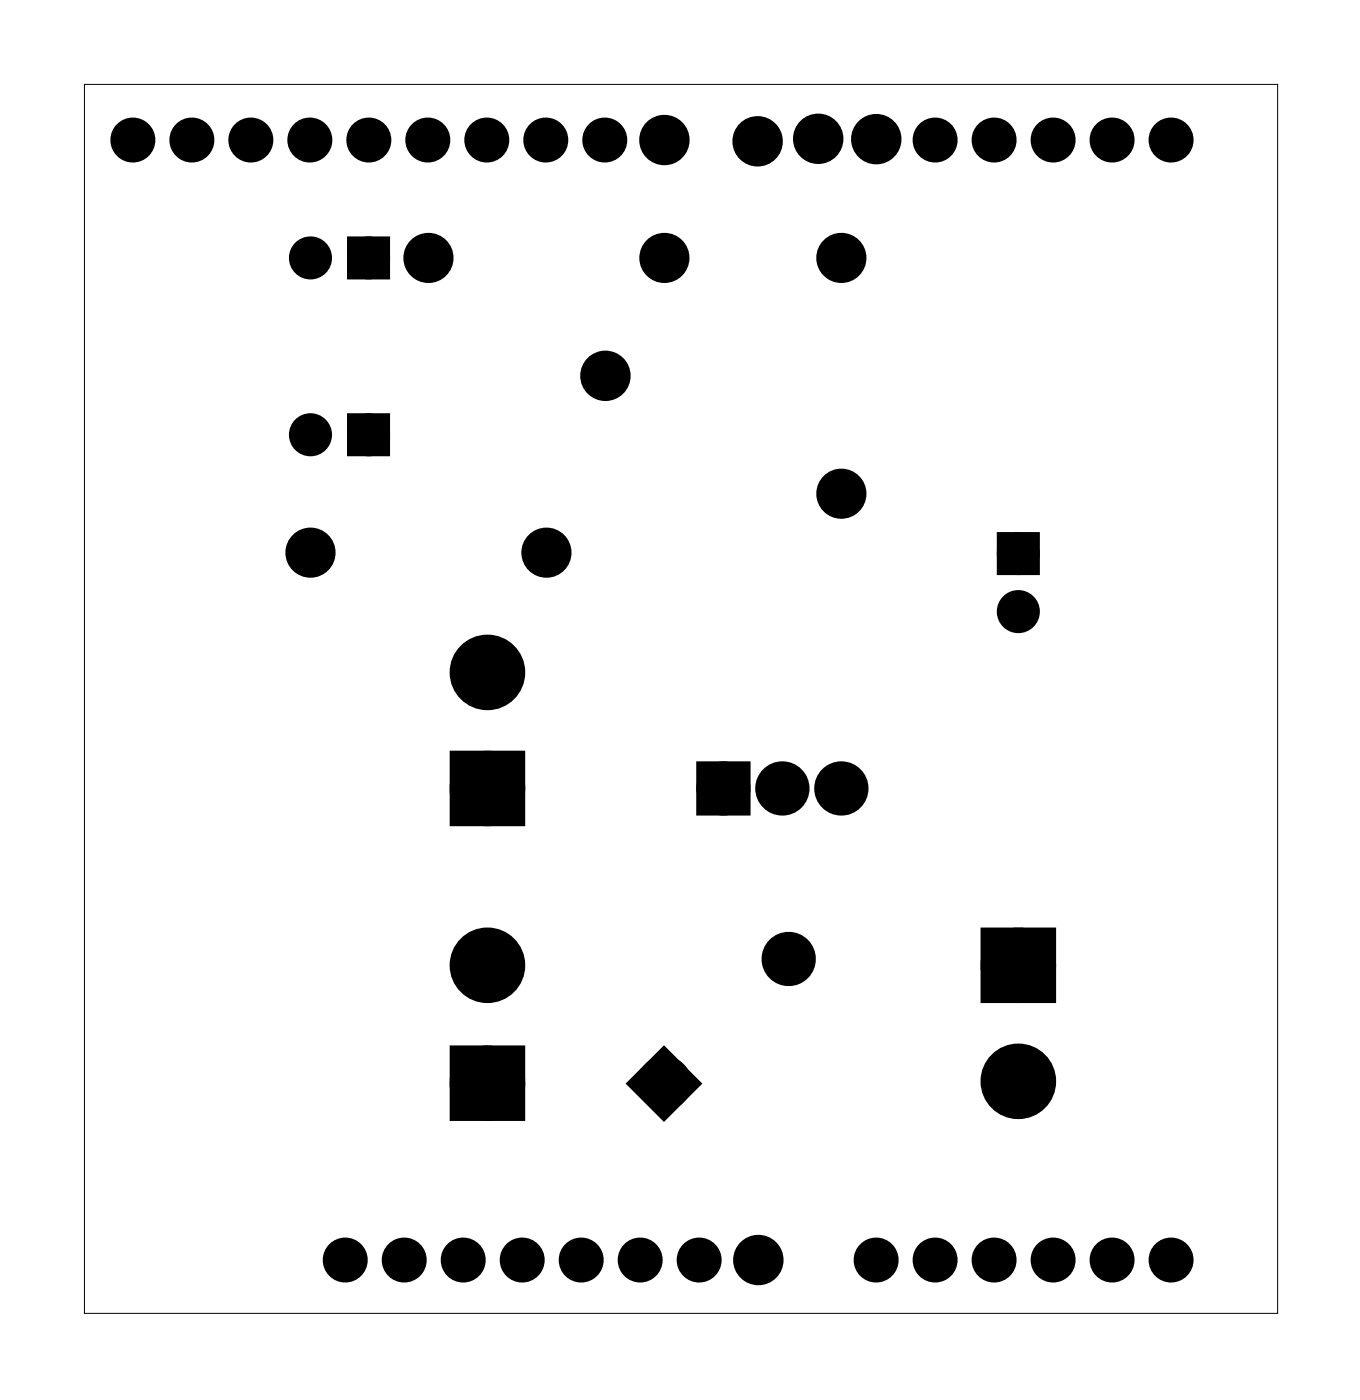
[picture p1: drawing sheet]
<svg xmlns="http://www.w3.org/2000/svg" width="59mm" height="60mm" viewBox="0 0 59 60" stroke-linecap="round" stroke-linejoin="round" font-family="sans-serif">
<path d="M3.6 3.6h51.4v53h-51.4z" fill="none" stroke="#000" stroke-width=".04"/>
<g fill="#000">
<circle cx="5.7" cy="6" r=".66"/>
<circle cx="8.3" cy="6" r=".66"/>
<circle cx="10.8" cy="6" r=".66"/>
<circle cx="13.3" cy="6" r=".66"/>
<circle cx="13.4" cy="18.7" r=".6"/>
<circle cx="13.4" cy="11.1" r=".6"/>
<circle cx="15.9" cy="18.7" r=".6"/>
<circle cx="15.9" cy="11.1" r=".6"/>
<circle cx="15.9" cy="6" r=".66"/>
<circle cx="18.4" cy="6" r=".66"/>
<circle cx="18.4" cy="11.1" r=".7"/>
<circle cx="21" cy="6" r=".66"/>
<circle cx="23.5" cy="6" r=".66"/>
<circle cx="26" cy="6" r=".66"/>
<circle cx="26.1" cy="16.2" r=".7"/>
<circle cx="28.6" cy="6" r=".66"/>
<circle cx="28.6" cy="11.1" r=".7"/>
<circle cx="28.6" cy="6" r=".7"/>
<circle cx="32.6" cy="6.1" r=".7"/>
<circle cx="32.6" cy="6" r=".66"/>
<circle cx="35.2" cy="6" r=".66"/>
<circle cx="35.2" cy="6" r=".7"/>
<circle cx="36.2" cy="11.1" r=".7"/>
<circle cx="37.7" cy="6" r=".66"/>
<circle cx="37.7" cy="6" r=".7"/>
<circle cx="40.3" cy="6" r=".66"/>
<circle cx="42.8" cy="6" r=".66"/>
<circle cx="45.3" cy="6" r=".66"/>
<circle cx="47.9" cy="6" r=".66"/>
<circle cx="50.4" cy="6" r=".66"/>
<circle cx="13.4" cy="23.8" r=".7"/>
<circle cx="21" cy="29" r="1"/>
<circle cx="21" cy="34" r="1"/>
<circle cx="23.5" cy="23.8" r=".7"/>
<circle cx="31.1" cy="34" r=".79"/>
<circle cx="33.7" cy="34" r=".79"/>
<circle cx="36.2" cy="34" r=".79"/>
<circle cx="36.2" cy="21.3" r=".7"/>
<circle cx="43.8" cy="26.4" r=".6"/>
<circle cx="43.8" cy="23.9" r=".6"/>
<circle cx="14.9" cy="54.3" r=".66"/>
<circle cx="17.4" cy="54.3" r=".66"/>
<circle cx="19.9" cy="54.3" r=".66"/>
<circle cx="21" cy="41.6" r="1"/>
<circle cx="21" cy="46.7" r="1"/>
<circle cx="22.5" cy="54.3" r=".66"/>
<circle cx="25" cy="54.3" r=".66"/>
<circle cx="27.6" cy="54.3" r=".66"/>
<circle cx="28.6" cy="46.7" r=".79"/>
<circle cx="30.1" cy="54.3" r=".66"/>
<circle cx="32.6" cy="54.3" r=".66"/>
<circle cx="32.7" cy="54.3" r=".7"/>
<circle cx="34" cy="41.3" r=".79"/>
<circle cx="37.7" cy="54.3" r=".66"/>
<circle cx="40.3" cy="54.3" r=".66"/>
<circle cx="42.8" cy="54.3" r=".66"/>
<circle cx="43.8" cy="46.6" r="1"/>
<circle cx="43.8" cy="41.6" r="1"/>
<circle cx="45.3" cy="54.3" r=".66"/>
<circle cx="47.9" cy="54.3" r=".66"/>
<circle cx="50.4" cy="54.3" r=".66"/>
</g>
<g fill="none" stroke="#000" stroke-width=".76" stroke-linecap="butt">
<path d="M30.4 33.2h1.5v1.6h-1.5zM28.6 45.6l1.1 1.1-1.1 1.1-1.1-1.1z"/>
<circle cx="18.4" cy="11.1" r=".7"/>
<circle cx="26.1" cy="16.2" r=".7"/>
<circle cx="28.6" cy="11.1" r=".7"/>
<circle cx="28.6" cy="6" r=".7"/>
<circle cx="32.6" cy="6.1" r=".7"/>
<circle cx="35.2" cy="6" r=".7"/>
<circle cx="36.2" cy="11.1" r=".7"/>
<circle cx="37.7" cy="6" r=".7"/>
<circle cx="13.4" cy="23.8" r=".7"/>
<circle cx="23.5" cy="23.8" r=".7"/>
<circle cx="31.1" cy="34" r=".79"/>
<circle cx="33.7" cy="34" r=".79"/>
<circle cx="36.2" cy="34" r=".79"/>
<circle cx="36.2" cy="21.3" r=".7"/>
<circle cx="28.6" cy="46.7" r=".79"/>
<circle cx="32.7" cy="54.3" r=".7"/>
<circle cx="34" cy="41.3" r=".79"/>
</g>
<path d="M15.3 10.5h1.2v1.2h-1.2zM15.3 18.1h1.2v1.2h-1.2zM20 33h2v2h-2zM30.4 33.2h1.5v1.6h-1.5zM43.2 23.3h1.2v1.2h-1.2zM20 45.7h2v2h-2zM28.6 45.6l1.1 1.1-1.1 1.1-1.1-1.1zM42.8 40.6h2v2h-2z" fill="#000"/>
<g fill="none" stroke="#000" stroke-width="1.3" stroke-linecap="butt">
<path d="M20 33h2v2h-2zM20 45.7h2v2h-2zM42.8 40.6h2v2h-2z"/>
<circle cx="21" cy="34" r="1"/>
<circle cx="21" cy="29" r="1"/>
<circle cx="21" cy="46.7" r="1"/>
<circle cx="21" cy="41.6" r="1"/>
<circle cx="43.8" cy="46.6" r="1"/>
<circle cx="43.8" cy="41.6" r="1"/>
</g>
<g fill="none" stroke="#000" stroke-width=".61" stroke-linecap="butt">
<circle cx="5.7" cy="6" r=".66"/>
<circle cx="8.3" cy="6" r=".66"/>
<circle cx="10.8" cy="6" r=".66"/>
<circle cx="13.3" cy="6" r=".66"/>
<circle cx="15.9" cy="6" r=".66"/>
<circle cx="18.4" cy="6" r=".66"/>
<circle cx="21" cy="6" r=".66"/>
<circle cx="23.5" cy="6" r=".66"/>
<circle cx="26" cy="6" r=".66"/>
<circle cx="28.6" cy="6" r=".66"/>
<circle cx="32.6" cy="6" r=".66"/>
<circle cx="35.2" cy="6" r=".66"/>
<circle cx="37.7" cy="6" r=".66"/>
<circle cx="40.3" cy="6" r=".66"/>
<circle cx="42.8" cy="6" r=".66"/>
<circle cx="45.3" cy="6" r=".66"/>
<circle cx="47.9" cy="6" r=".66"/>
<circle cx="50.4" cy="6" r=".66"/>
<circle cx="14.9" cy="54.3" r=".66"/>
<circle cx="17.4" cy="54.3" r=".66"/>
<circle cx="19.9" cy="54.3" r=".66"/>
<circle cx="22.5" cy="54.3" r=".66"/>
<circle cx="25" cy="54.3" r=".66"/>
<circle cx="27.6" cy="54.3" r=".66"/>
<circle cx="30.1" cy="54.3" r=".66"/>
<circle cx="32.6" cy="54.3" r=".66"/>
<circle cx="37.7" cy="54.3" r=".66"/>
<circle cx="40.3" cy="54.3" r=".66"/>
<circle cx="42.8" cy="54.3" r=".66"/>
<circle cx="45.3" cy="54.3" r=".66"/>
<circle cx="47.9" cy="54.3" r=".66"/>
<circle cx="50.4" cy="54.3" r=".66"/>
</g>
<g fill="none" stroke="#000" stroke-width=".65" stroke-linecap="butt">
<path d="M15.3 10.5h1.2v1.2h-1.2zM15.3 18.1h1.2v1.2h-1.2zM43.2 23.3h1.2v1.2h-1.2z"/>
<circle cx="13.4" cy="18.7" r=".6"/>
<circle cx="13.4" cy="11.1" r=".6"/>
<circle cx="15.9" cy="18.7" r=".6"/>
<circle cx="15.9" cy="11.1" r=".6"/>
<circle cx="43.8" cy="26.4" r=".6"/>
<circle cx="43.8" cy="23.9" r=".6"/>
</g>
</svg>
